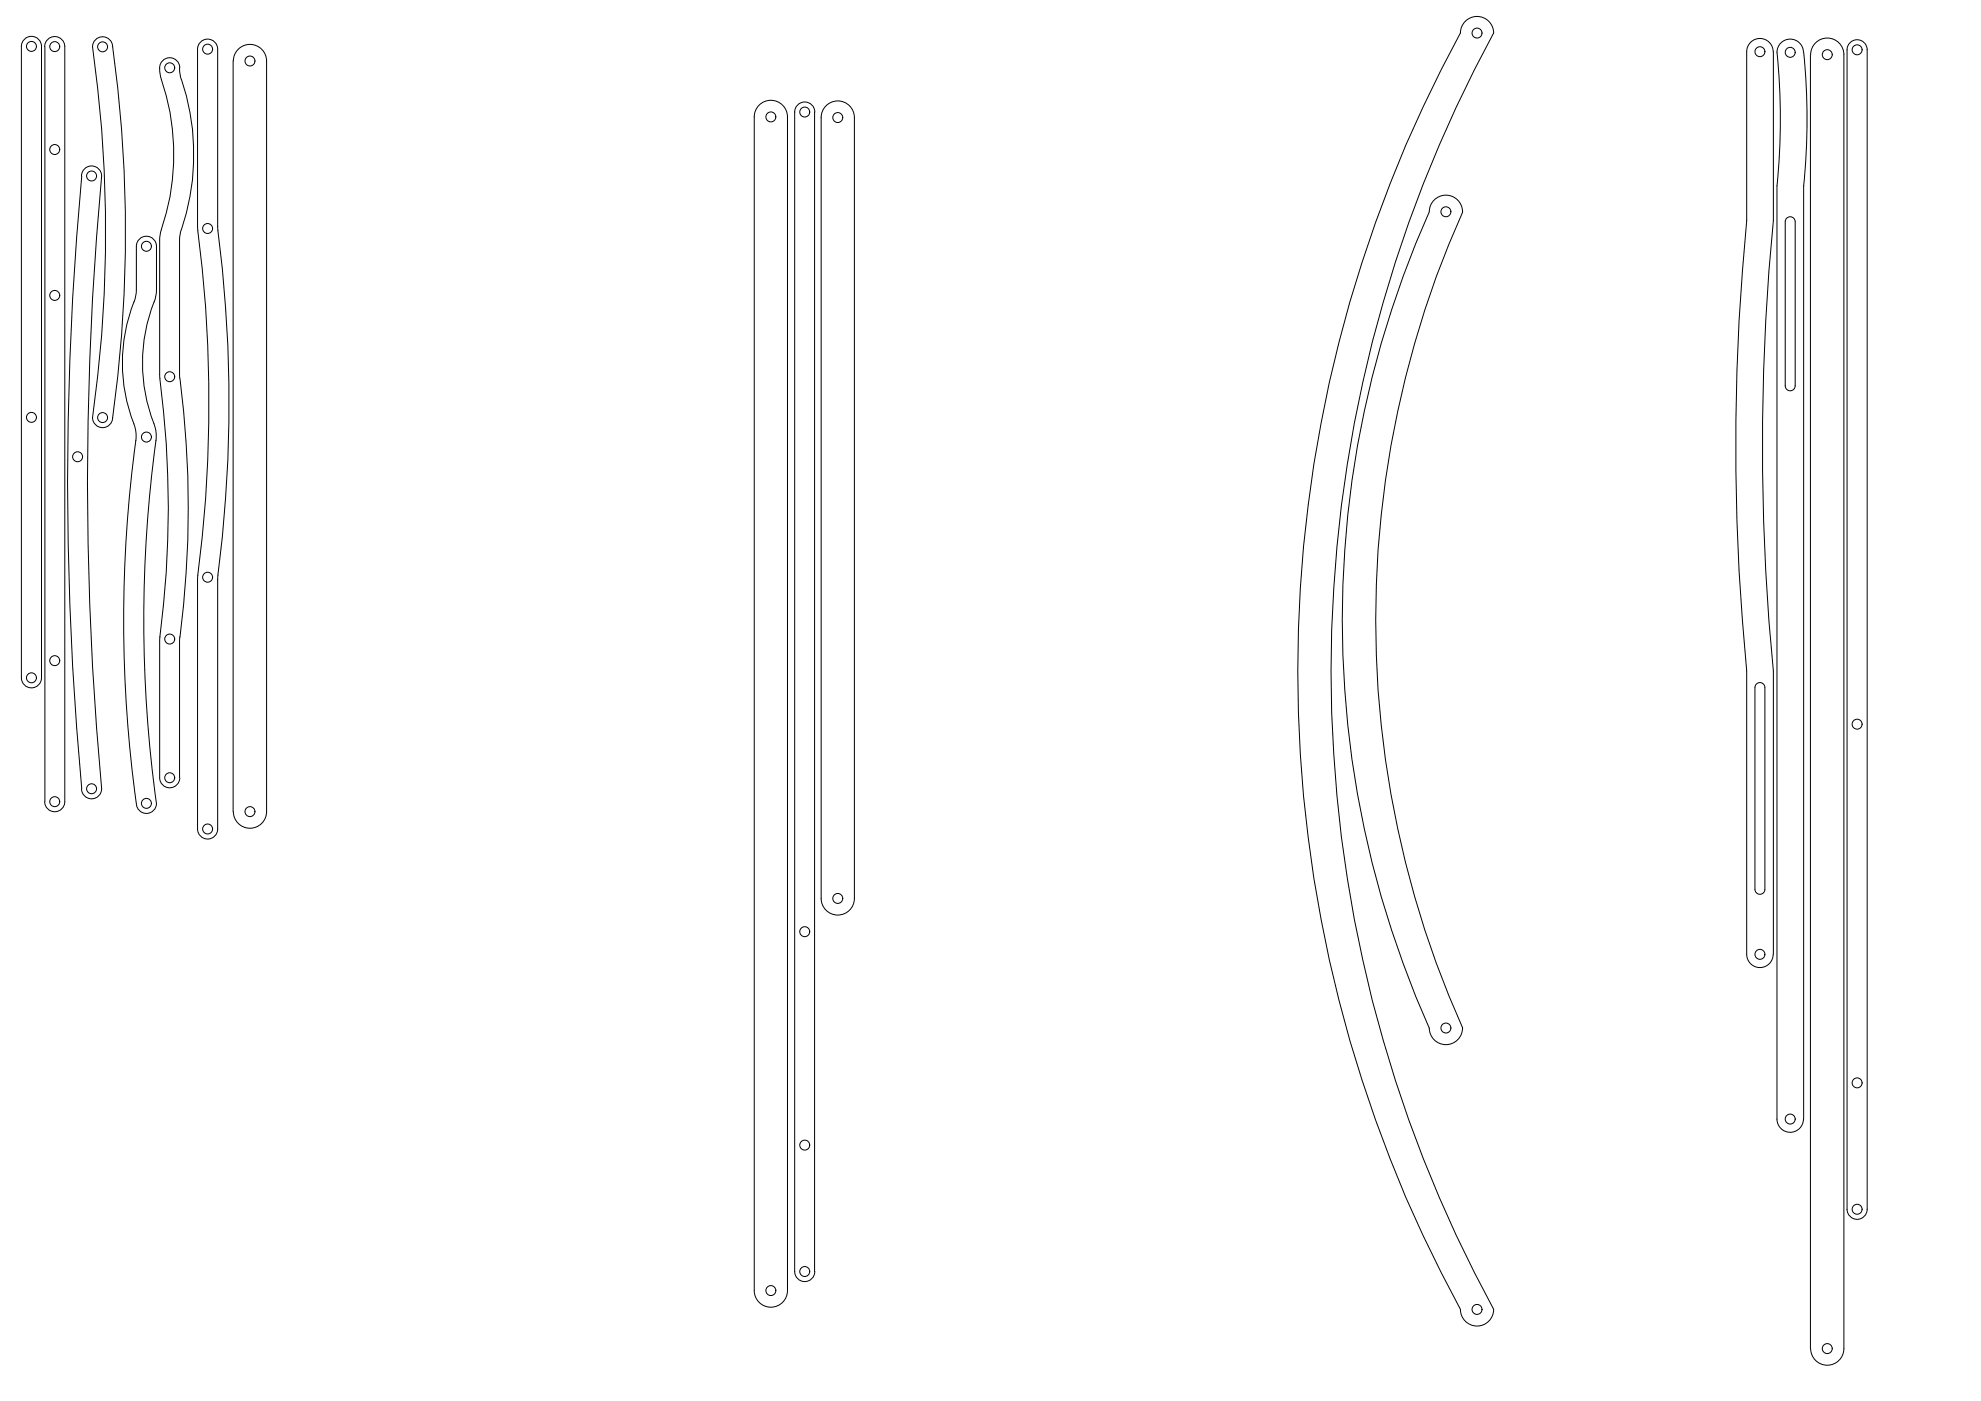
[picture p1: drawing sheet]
<svg xmlns="http://www.w3.org/2000/svg" width="594mm" height="420mm" viewBox="0 0 594 420" stroke-linecap="round" stroke-linejoin="round" font-family="sans-serif">
<!-- layer: Sketch Geometry (ISO) -->
<g fill="none" stroke="#000" stroke-width=".3">
<path d="M7.1 12a3 3 0 0 1 3.3-.9 3 3 0 0 1 2 2.8v189.4a3 3 0 0 1-3 3 3 3 0 0 1-3-3.1v-189.3l.1-.7zM13.4 14a3 3 0 0 1 3-3 3 3 0 0 1 3 3M13.5 14v226.4M19.4 14v226.4M71.1 15.1a5 5 0 0 1 5.6-1.5 5 5 0 0 1 3.2 4.7v225.1a5 5 0 0 1-5 5 5 5 0 0 1-5-5l.1-225.1a5 5 0 0 1 1.1-3.2zM532.9 15.7a4 4 0 0 1 4-4 4 4 0 0 1 3.9 4M532.9 15.7a200 200 0 0 1 0 40v279.9M540.9 15.7a200 200 0 0 1 0 40v279.9M542.9 16.4v388M543 16.4a5 5 0 0 1 5-5 5 5 0 0 1 5 5v388M48.4 23.9a69.6 69.6 0 0 1 0 44.9M53.8 20.3l.2 2 .4 1.6"/>
<path d="M53.9 20.3a3.1 3.1 0 0 0-3.5-2.9 3.1 3.1 0 0 0-2.5 3.8l.5 2.7M54.4 23.9a70.8 70.8 0 0 1 0 44.9M226.2 35.1a5 5 0 0 1 5-5 5 5 0 0 1 5 5M226.2 35v352a5 5 0 0 0 5 5 5 5 0 0 0 5-5M236.2 35v352M244.3 33.6v347.8M244.3 33.6a3 3 0 0 0-3-3 3 3 0 0 0-3 3v347.8M247.4 32a5 5 0 0 1 5.5-1.4 5 5 0 0 1 3.3 4.7v234.1a5 5 0 0 1-4.9 5 5 5 0 0 1-5-4.9v-234.2a5 5 0 0 1 1.1-3.3zM24.4 52.8a3 3 0 0 1 3.1-3 3 3 0 0 1 3 3 1010.9 1010.9 0 0 0-.1 184.4 3 3 0 0 1-3.3 2.3 3 3 0 0 1-2.7-3M24.5 52.8a993.7 993.7 0 0 0 0 183.7M40.9 73.9a3 3 0 0 1 3-3.1 3 3 0 0 1 3 3.1M40.9 73.9v12.9"/>
<path d="M46.9 73.9v12.9M48.4 68.8l-.5 3.3 .1 41.5M54.4 68.8l-.6 3.2 .1 41.6M428.6 63.5a300.1 300.1 0 0 0 0 244.8M428.6 63.5a5 5 0 0 1 5-5 5 5 0 0 1 5 5M438.7 63.5a300.1 300.1 0 0 0 0 244.8M40.2 90.5a51 51 0 0 0 .4 38l.2 2.2-.1 1.4M40.9 86.9l-.2 1.8-.5 1.8M46.2 90.5a51 51 0 0 0 .4 38l.3 2.2-.1 1.4M46.9 86.9l-.1 1.8-.6 1.8M47.9 113.6a296.6 296.6 0 0 1 0 77.5M54 113.6a304.2 304.2 0 0 1 0 77.5"/>
<path d="M535.4 115.7v-49.2a1.49 1.49 0 0 1 1.5-1.5 1.49 1.49 0 0 1 1.5 1.5v49.2M535.4 115.7a1.49 1.49 0 0 0 1.5 1.5 1.49 1.49 0 0 0 1.5-1.5M27.7 125.3a396.2 396.2 0 0 0 0-111.3 3 3 0 0 1 3.1-3 3 3 0 0 1 3 3 402.9 402.9 0 0 1 0 111.3M27.7 125.2a3 3 0 0 0 3.1 3 3 3 0 0 0 3-3M40.7 132.1a400 400 0 0 0 .2 108.8M46.8 132.1a400 400 0 0 0 .1 108.8M48 191l-.1 42.2a3 3 0 0 0 3 3.1 3 3 0 0 0 3-3.1M53.9 191l-.1 42.2M526.3 206.2a1.49 1.49 0 0 1 1.5-1.5 1.49 1.49 0 0 1 1.5 1.5M526.3 206.2v60.5a1.49 1.49 0 0 0 1.5 1.5 1.49 1.49 0 0 0 1.5-1.5v-60.5M13.4 240.4a3 3 0 0 0 3 3 3 3 0 0 0 3-3M40.9 240.9a3 3 0 0 0 3 3 3 3 0 0 0 3-3"/>
<path d="M59.2 248.6a3 3 0 0 0 3.1 3 3 3 0 0 0 3-3M59.2 248.6v-74.8a413.7 413.7 0 0 0 0-105.9v-53.2a3 3 0 0 1 3.1-3 3 3 0 0 1 3 3v53.2a413.7 413.7 0 0 1 0 105.9v74.8M531.8 286.2v-85a696.4 696.4 0 0 1 0-135v-50.7a4 4 0 0 0-4-4 4 4 0 0 0-4 4v50.7a696.5 696.5 0 0 0 0 135v85a4 4 0 0 0 4 4 4 4 0 0 0 3.9-4M428.6 308.3a5 5 0 0 0 5 5 5 5 0 0 0 5-5M532.9 335.6a4 4 0 0 0 4 4 4 4 0 0 0 3.9-4M553.9 362.7a3 3 0 0 0 3 3 3 3 0 0 0 3-3M553.9 362.7v-347.8a3 3 0 0 1 3-3 3 3 0 0 1 3 3v347.8M238.3 381.3a3 3 0 0 0 3 3 3 3 0 0 0 3-3M438 392.7a399.9 399.9 0 0 1 0-382.8 5 5 0 0 1 4.9-5 5 5 0 0 1 5 5 399.9 399.9 0 0 0 0 382.8M438 392.7a5 5 0 0 0 4.9 5 5 5 0 0 0 5-5M543 404.4a5 5 0 0 0 5 5 5 5 0 0 0 5-5"/>
<circle cx="9.4" cy="13.9" r="1.49"/>
<circle cx="16.4" cy="14" r="1.49"/>
<circle cx="30.8" cy="14" r="1.49"/>
<circle cx="62.3" cy="14.7" r="1.49"/>
<circle cx="75" cy="18.3" r="1.49"/>
<circle cx="442.9" cy="9.9" r="1.49"/>
<circle cx="527.8" cy="15.5" r="1.49"/>
<circle cx="536.9" cy="15.7" r="1.49"/>
<circle cx="548" cy="16.4" r="1.49"/>
<circle cx="556.9" cy="14.9" r="1.49"/>
<circle cx="50.9" cy="20.3" r="1.49"/>
<circle cx="231.2" cy="35.1" r="1.49"/>
<circle cx="241.3" cy="33.6" r="1.49"/>
<circle cx="251.2" cy="35.3" r="1.49"/>
<circle cx="16.4" cy="44.8" r="1.49"/>
<circle cx="27.5" cy="52.8" r="1.49"/>
<circle cx="43.9" cy="73.9" r="1.49"/>
<circle cx="62.3" cy="68.5" r="1.49"/>
<circle cx="433.6" cy="63.5" r="1.49"/>
<circle cx="16.4" cy="88.6" r="1.49"/>
<circle cx="50.9" cy="113" r="1.49"/>
<circle cx="9.4" cy="125.2" r="1.49"/>
<circle cx="23.3" cy="137" r="1.49"/>
<circle cx="30.8" cy="125.2" r="1.49"/>
<circle cx="43.9" cy="131.1" r="1.49"/>
<circle cx="62.3" cy="173.1" r="1.49"/>
<circle cx="16.4" cy="198.1" r="1.49"/>
<circle cx="50.9" cy="191.7" r="1.49"/>
<circle cx="9.4" cy="203.3" r="1.49"/>
<circle cx="556.9" cy="217.2" r="1.49"/>
<circle cx="27.5" cy="236.5" r="1.49"/>
<circle cx="50.9" cy="233.2" r="1.49"/>
<circle cx="16.4" cy="240.4" r="1.49"/>
<circle cx="43.9" cy="240.9" r="1.49"/>
<circle cx="62.3" cy="248.6" r="1.49"/>
<circle cx="75" cy="243.4" r="1.49"/>
<circle cx="241.3" cy="279.4" r="1.49"/>
<circle cx="251.2" cy="269.4" r="1.49"/>
<circle cx="527.8" cy="286.2" r="1.49"/>
<circle cx="433.6" cy="308.3" r="1.49"/>
<circle cx="536.9" cy="335.6" r="1.49"/>
<circle cx="556.9" cy="324.7" r="1.49"/>
<circle cx="241.3" cy="343.4" r="1.49"/>
<circle cx="556.9" cy="362.7" r="1.49"/>
<circle cx="231.2" cy="387" r="1.49"/>
<circle cx="241.3" cy="381.3" r="1.49"/>
<circle cx="442.9" cy="392.7" r="1.49"/>
<circle cx="548" cy="404.4" r="1.49"/>
</g>
</svg>
